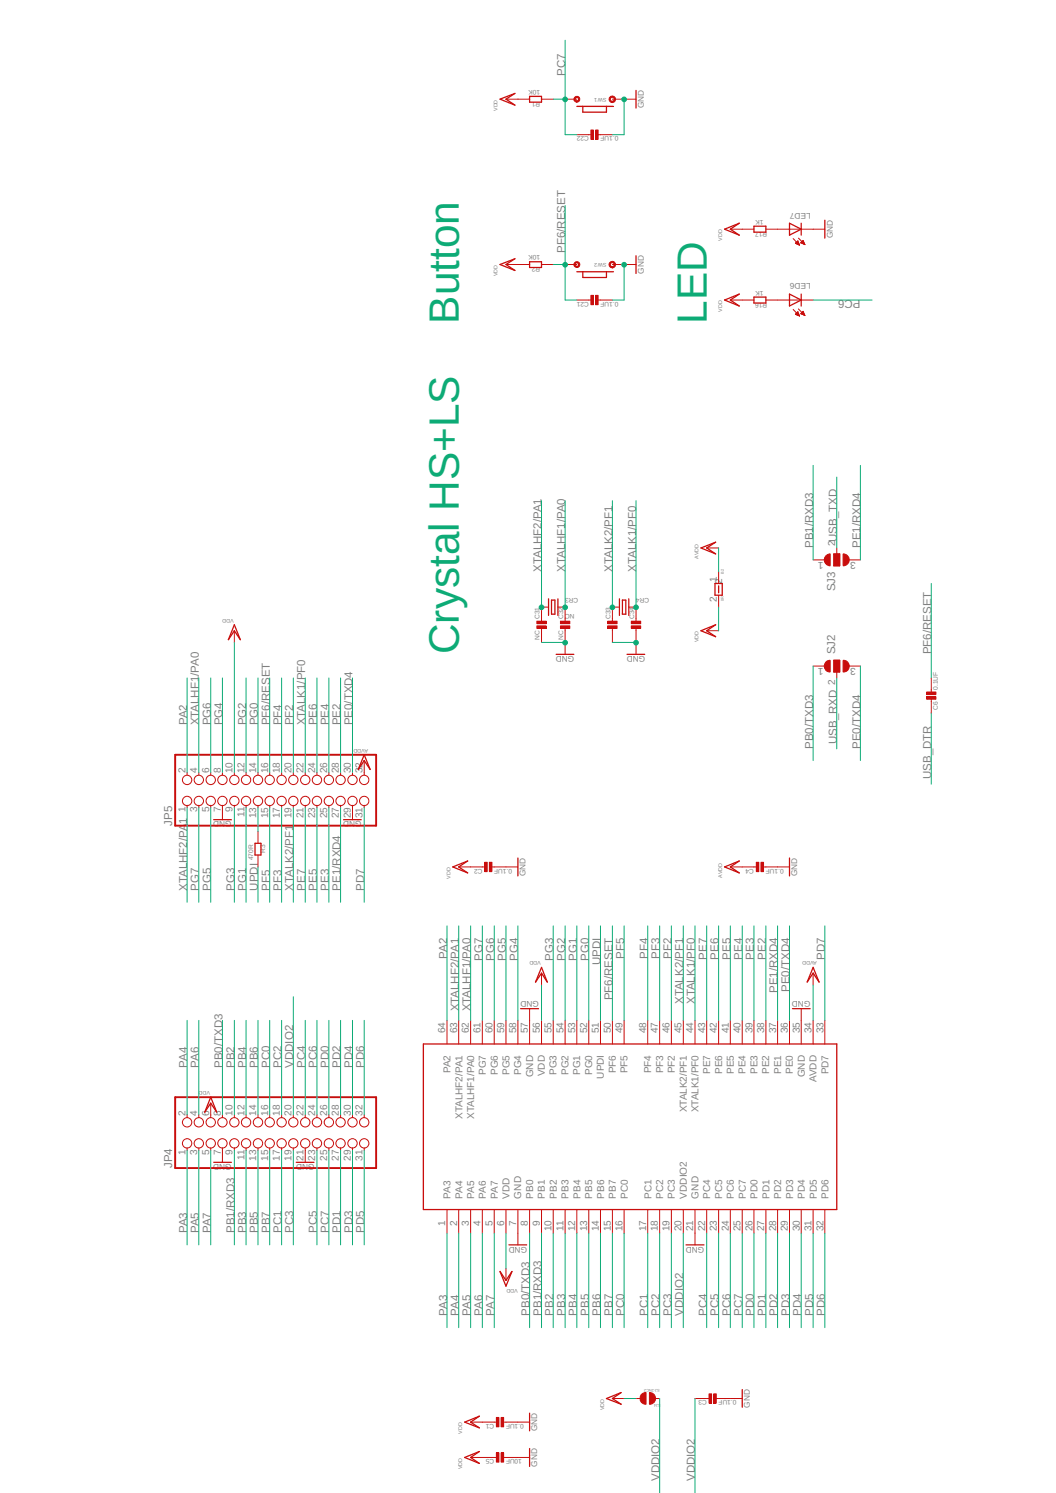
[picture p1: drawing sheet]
<svg xmlns="http://www.w3.org/2000/svg" width="210mm" height="297mm" viewBox="0 0 210 297" stroke-linecap="round" stroke-linejoin="round" font-family="sans-serif">
<defs><g id="words">
<g font-size="8.4" fill="#0dab76">
<text x="91.2" y="64.4" transform="rotate(-90 91.2 64.4)">Button</text>
<text x="140.6" y="64.4" transform="rotate(-90 140.6 64.4)">LED</text>
<text x="91.2" y="130.2" transform="rotate(-90 91.2 130.2)">Crystal HS+LS</text>
</g>
<g font-size="2.3" fill="#808080">
<text x="112.4" y="15" transform="rotate(-90 112.4 15)">PC7</text>
<text x="112.4" y="50.3" transform="rotate(-90 112.4 50.3)">PF6/RESET</text>
<text x="171.1" y="59.7" transform="rotate(-180 171.1 59.7)">PC6</text>
<text x="166.4" y="107.8" transform="rotate(-90 166.4 107.8)">USB_TXD</text>
<text x="107.7" y="113.7" transform="rotate(-90 107.7 113.7)">XTALHF2/PA1</text>
<text x="112.4" y="113.7" transform="rotate(-90 112.4 113.7)">XTALHF1/PA0</text>
<text x="121.8" y="113.7" transform="rotate(-90 121.8 113.7)">XTALK2/PF1</text>
<text x="126.5" y="113.7" transform="rotate(-90 126.5 113.7)">XTALK1/PF0</text>
<text x="161.7" y="109" transform="rotate(-90 161.7 109)">PB1/RXD3</text>
<text x="171.1" y="109" transform="rotate(-90 171.1 109)">PE1/RXD4</text>
<text x="166.1" y="117.6" transform="rotate(-90 166.1 117.6)">SJ3</text>
<text x="166.1" y="130.2" transform="rotate(-90 166.1 130.2)">SJ2</text>
<text x="185.2" y="130.2" transform="rotate(-90 185.2 130.2)">PF6/RESET</text>
<text x="37.2" y="144.3" transform="rotate(-90 37.2 144.3)">PA2</text>
<text x="39.5" y="144.3" transform="rotate(-90 39.5 144.3)">XTALHF1/PA0</text>
<text x="41.9" y="144.3" transform="rotate(-90 41.9 144.3)">PG6</text>
<text x="44.2" y="144.3" transform="rotate(-90 44.2 144.3)">PG4</text>
<text x="48.9" y="144.3" transform="rotate(-90 48.9 144.3)">PG2</text>
<text x="51.3" y="144.3" transform="rotate(-90 51.3 144.3)">PG0</text>
<text x="53.6" y="144.3" transform="rotate(-90 53.6 144.3)">PF6/RESET</text>
<text x="56" y="144.3" transform="rotate(-90 56 144.3)">PF4</text>
<text x="58.3" y="144.3" transform="rotate(-90 58.3 144.3)">PF2</text>
<text x="60.7" y="144.3" transform="rotate(-90 60.7 144.3)">XTALK1/PF0</text>
<text x="63" y="144.3" transform="rotate(-90 63 144.3)">PE6</text>
<text x="65.4" y="144.3" transform="rotate(-90 65.4 144.3)">PE4</text>
<text x="67.7" y="144.3" transform="rotate(-90 67.7 144.3)">PE2</text>
<text x="70.1" y="144.3" transform="rotate(-90 70.1 144.3)">PE0/TXD4</text>
<text x="161.7" y="149" transform="rotate(-90 161.7 149)">PB0/TXD3</text>
<text x="166.4" y="148" transform="rotate(-90 166.4 148)">USB_RXD</text>
<text x="171.1" y="149" transform="rotate(-90 171.1 149)">PE0/TXD4</text>
<text x="185.2" y="154.9" transform="rotate(-90 185.2 154.9)">USB_DTR</text>
<text x="34.2" y="164.3" transform="rotate(-90 34.2 164.3)">JP5</text>
<text x="37.2" y="177.2" transform="rotate(-90 37.2 177.2)">XTALHF2/PA1</text>
<text x="39.5" y="177.2" transform="rotate(-90 39.5 177.2)">PG7</text>
<text x="41.9" y="177.2" transform="rotate(-90 41.9 177.2)">PG5</text>
<text x="46.6" y="177.2" transform="rotate(-90 46.6 177.2)">PG3</text>
<text x="48.9" y="177.2" transform="rotate(-90 48.9 177.2)">PG1</text>
<text x="51.3" y="177.2" transform="rotate(-90 51.3 177.2)">UPDI</text>
<text x="53.6" y="177.2" transform="rotate(-90 53.6 177.2)">PF5</text>
<text x="56" y="177.2" transform="rotate(-90 56 177.2)">PF3</text>
<text x="58.3" y="177.2" transform="rotate(-90 58.3 177.2)">XTALK2/PF1</text>
<text x="60.7" y="177.2" transform="rotate(-90 60.7 177.2)">PE7</text>
<text x="63" y="177.2" transform="rotate(-90 63 177.2)">PE5</text>
<text x="65.4" y="177.2" transform="rotate(-90 65.4 177.2)">PE3</text>
<text x="67.7" y="177.2" transform="rotate(-90 67.7 177.2)">PE1/RXD4</text>
<text x="72.4" y="177.2" transform="rotate(-90 72.4 177.2)">PD7</text>
<text x="88.9" y="190.7" transform="rotate(-90 88.9 190.7)">PA2</text>
<text x="95.9" y="191.1" transform="rotate(-90 95.9 191.1)">PG7</text>
<text x="98.3" y="191.1" transform="rotate(-90 98.3 191.1)">PG6</text>
<text x="100.6" y="191.1" transform="rotate(-90 100.6 191.1)">PG5</text>
<text x="103" y="191.1" transform="rotate(-90 103 191.1)">PG4</text>
<text x="110" y="191.1" transform="rotate(-90 110 191.1)">PG3</text>
<text x="112.4" y="191.1" transform="rotate(-90 112.4 191.1)">PG2</text>
<text x="114.7" y="191.1" transform="rotate(-90 114.7 191.1)">PG1</text>
<text x="117.1" y="191.1" transform="rotate(-90 117.1 191.1)">PG0</text>
<text x="124.1" y="190.8" transform="rotate(-90 124.1 190.8)">PF5</text>
<text x="128.8" y="190.8" transform="rotate(-90 128.8 190.8)">PF4</text>
<text x="131.2" y="190.8" transform="rotate(-90 131.2 190.8)">PF3</text>
<text x="133.5" y="190.8" transform="rotate(-90 133.5 190.8)">PF2</text>
<text x="140.6" y="190.9" transform="rotate(-90 140.6 190.9)">PE7</text>
<text x="142.9" y="190.9" transform="rotate(-90 142.9 190.9)">PE6</text>
<text x="145.3" y="190.9" transform="rotate(-90 145.3 190.9)">PE5</text>
<text x="147.6" y="190.9" transform="rotate(-90 147.6 190.9)">PE4</text>
<text x="149.9" y="190.9" transform="rotate(-90 149.9 190.9)">PE3</text>
<text x="152.3" y="190.9" transform="rotate(-90 152.3 190.9)">PE2</text>
<text x="164" y="191" transform="rotate(-90 164 191)">PD7</text>
<text x="119.4" y="192" transform="rotate(-90 119.4 192)">UPDI</text>
<text x="154.6" y="197.6" transform="rotate(-90 154.6 197.6)">PE1/RXD4</text>
<text x="157" y="197.3" transform="rotate(-90 157 197.3)">PE0/TXD4</text>
<text x="91.2" y="201.2" transform="rotate(-90 91.2 201.2)">XTALHF2/PA1</text>
<text x="93.6" y="201.2" transform="rotate(-90 93.6 201.2)">XTALHF1/PA0</text>
<text x="121.8" y="199" transform="rotate(-90 121.8 199)">PF6/RESET</text>
<text x="135.9" y="199.7" transform="rotate(-90 135.9 199.7)">XTALK2/PF1</text>
<text x="138.2" y="199.7" transform="rotate(-90 138.2 199.7)">XTALK1/PF0</text>
<text x="37.2" y="212.4" transform="rotate(-90 37.2 212.4)">PA4</text>
<text x="39.5" y="212.4" transform="rotate(-90 39.5 212.4)">PA6</text>
<text x="44.2" y="212.4" transform="rotate(-90 44.2 212.4)">PB0/TXD3</text>
<text x="46.6" y="212.4" transform="rotate(-90 46.6 212.4)">PB2</text>
<text x="48.9" y="212.4" transform="rotate(-90 48.9 212.4)">PB4</text>
<text x="51.3" y="212.4" transform="rotate(-90 51.3 212.4)">PB6</text>
<text x="53.6" y="212.4" transform="rotate(-90 53.6 212.4)">PC0</text>
<text x="56" y="212.4" transform="rotate(-90 56 212.4)">PC2</text>
<text x="58.3" y="212.4" transform="rotate(-90 58.3 212.4)">VDDIO2</text>
<text x="60.7" y="212.4" transform="rotate(-90 60.7 212.4)">PC4</text>
<text x="63" y="212.4" transform="rotate(-90 63 212.4)">PC6</text>
<text x="65.4" y="212.4" transform="rotate(-90 65.4 212.4)">PD0</text>
<text x="67.7" y="212.4" transform="rotate(-90 67.7 212.4)">PD2</text>
<text x="70.1" y="212.4" transform="rotate(-90 70.1 212.4)">PD4</text>
<text x="72.4" y="212.4" transform="rotate(-90 72.4 212.4)">PD6</text>
<text x="34.2" y="232.4" transform="rotate(-90 34.2 232.4)">JP4</text>
<text x="37.2" y="245.3" transform="rotate(-90 37.2 245.3)">PA3</text>
<text x="39.5" y="245.3" transform="rotate(-90 39.5 245.3)">PA5</text>
<text x="41.9" y="245.3" transform="rotate(-90 41.9 245.3)">PA7</text>
<text x="46.6" y="245.3" transform="rotate(-90 46.6 245.3)">PB1/RXD3</text>
<text x="48.9" y="245.3" transform="rotate(-90 48.9 245.3)">PB3</text>
<text x="51.3" y="245.3" transform="rotate(-90 51.3 245.3)">PB5</text>
<text x="53.6" y="245.3" transform="rotate(-90 53.6 245.3)">PB7</text>
<text x="56" y="245.3" transform="rotate(-90 56 245.3)">PC1</text>
<text x="58.3" y="245.3" transform="rotate(-90 58.3 245.3)">PC3</text>
<text x="63" y="245.3" transform="rotate(-90 63 245.3)">PC5</text>
<text x="65.4" y="245.3" transform="rotate(-90 65.4 245.3)">PC7</text>
<text x="67.7" y="245.3" transform="rotate(-90 67.7 245.3)">PD1</text>
<text x="70.1" y="245.3" transform="rotate(-90 70.1 245.3)">PD3</text>
<text x="72.4" y="245.3" transform="rotate(-90 72.4 245.3)">PD5</text>
<text x="88.9" y="261.7" transform="rotate(-90 88.9 261.7)">PA3</text>
<text x="91.2" y="261.7" transform="rotate(-90 91.2 261.7)">PA4</text>
<text x="93.6" y="261.7" transform="rotate(-90 93.6 261.7)">PA5</text>
<text x="95.9" y="261.7" transform="rotate(-90 95.9 261.7)">PA6</text>
<text x="98.3" y="261.7" transform="rotate(-90 98.3 261.7)">PA7</text>
<text x="105.3" y="261.7" transform="rotate(-90 105.3 261.7)">PB0/TXD3</text>
<text x="107.7" y="261.7" transform="rotate(-90 107.7 261.7)">PB1/RXD3</text>
<text x="110" y="261.7" transform="rotate(-90 110 261.7)">PB2</text>
<text x="112.4" y="261.7" transform="rotate(-90 112.4 261.7)">PB3</text>
<text x="114.7" y="261.7" transform="rotate(-90 114.7 261.7)">PB4</text>
<text x="117.1" y="261.7" transform="rotate(-90 117.1 261.7)">PB5</text>
<text x="119.4" y="261.7" transform="rotate(-90 119.4 261.7)">PB6</text>
<text x="121.8" y="261.7" transform="rotate(-90 121.8 261.7)">PB7</text>
<text x="124.1" y="261.7" transform="rotate(-90 124.1 261.7)">PC0</text>
<text x="128.8" y="261.7" transform="rotate(-90 128.8 261.7)">PC1</text>
<text x="131.2" y="261.7" transform="rotate(-90 131.2 261.7)">PC2</text>
<text x="133.5" y="261.7" transform="rotate(-90 133.5 261.7)">PC3</text>
<text x="135.9" y="261.7" transform="rotate(-90 135.9 261.7)">VDDIO2</text>
<text x="140.6" y="261.7" transform="rotate(-90 140.6 261.7)">PC4</text>
<text x="142.9" y="261.7" transform="rotate(-90 142.9 261.7)">PC5</text>
<text x="145.3" y="261.7" transform="rotate(-90 145.3 261.7)">PC6</text>
<text x="147.6" y="261.7" transform="rotate(-90 147.6 261.7)">PC7</text>
<text x="149.9" y="261.7" transform="rotate(-90 149.9 261.7)">PD0</text>
<text x="152.3" y="261.7" transform="rotate(-90 152.3 261.7)">PD1</text>
<text x="154.6" y="261.7" transform="rotate(-90 154.6 261.7)">PD2</text>
<text x="157" y="261.7" transform="rotate(-90 157 261.7)">PD3</text>
<text x="159.3" y="261.7" transform="rotate(-90 159.3 261.7)">PD4</text>
<text x="161.7" y="261.7" transform="rotate(-90 161.7 261.7)">PD5</text>
<text x="164" y="261.7" transform="rotate(-90 164 261.7)">PD6</text>
<text x="131.2" y="294.6" transform="rotate(-90 131.2 294.6)">VDDIO2</text>
<text x="138.2" y="294.6" transform="rotate(-90 138.2 294.6)">VDDIO2</text>
</g>
<g font-size="2" fill="#808080">
<text x="163.7" y="111.7" transform="rotate(-180 163.7 111.7)">1</text>
<text x="166.1" y="108.7" transform="rotate(-90 166.1 108.7)">2</text>
<text x="170.2" y="111.7" transform="rotate(-180 170.2 111.7)">3</text>
<text x="142.6" y="119.8" transform="rotate(-90 142.6 119.8)">2</text>
<text x="142.6" y="115.7" transform="rotate(-90 142.6 115.7)">1</text>
<text x="143.6" y="116.2" transform="rotate(-90 143.6 116.2)">2</text>
<text x="163.7" y="132.8" transform="rotate(-180 163.7 132.8)">1</text>
<text x="166.1" y="136.3" transform="rotate(-90 166.1 136.3)">2</text>
<text x="170.2" y="132.8" transform="rotate(-180 170.2 132.8)">3</text>
<text x="36.9" y="153.9" transform="rotate(-90 36.9 153.9)">2</text>
<text x="39.2" y="153.9" transform="rotate(-90 39.2 153.9)">4</text>
<text x="41.6" y="153.9" transform="rotate(-90 41.6 153.9)">6</text>
<text x="43.9" y="153.9" transform="rotate(-90 43.9 153.9)">8</text>
<text x="46.3" y="153.9" transform="rotate(-90 46.3 153.9)">10</text>
<text x="48.6" y="153.8" transform="rotate(-90 48.6 153.8)">12</text>
<text x="51" y="153.8" transform="rotate(-90 51 153.8)">14</text>
<text x="53.3" y="153.8" transform="rotate(-90 53.3 153.8)">16</text>
<text x="55.7" y="153.8" transform="rotate(-90 55.7 153.8)">18</text>
<text x="58" y="153.8" transform="rotate(-90 58 153.8)">20</text>
<text x="60.4" y="153.8" transform="rotate(-90 60.4 153.8)">22</text>
<text x="62.7" y="153.8" transform="rotate(-90 62.7 153.8)">24</text>
<text x="65.1" y="153.8" transform="rotate(-90 65.1 153.8)">26</text>
<text x="67.4" y="153.8" transform="rotate(-90 67.4 153.8)">28</text>
<text x="69.8" y="153.8" transform="rotate(-90 69.8 153.8)">30</text>
<text x="72.1" y="153.8" transform="rotate(-90 72.1 153.8)">32</text>
<text x="36.9" y="161.6" transform="rotate(-90 36.9 161.6)">1</text>
<text x="39.2" y="161.6" transform="rotate(-90 39.2 161.6)">3</text>
<text x="41.6" y="161.6" transform="rotate(-90 41.6 161.6)">5</text>
<text x="43.9" y="161.6" transform="rotate(-90 43.9 161.6)">7</text>
<text x="46.3" y="161.6" transform="rotate(-90 46.3 161.6)">9</text>
<text x="48.6" y="162.6" transform="rotate(-90 48.6 162.6)">11</text>
<text x="51" y="162.7" transform="rotate(-90 51 162.7)">13</text>
<text x="53.3" y="162.7" transform="rotate(-90 53.3 162.7)">15</text>
<text x="55.7" y="162.7" transform="rotate(-90 55.7 162.7)">17</text>
<text x="58" y="162.7" transform="rotate(-90 58 162.7)">19</text>
<text x="60.4" y="162.7" transform="rotate(-90 60.4 162.7)">21</text>
<text x="62.7" y="162.7" transform="rotate(-90 62.7 162.7)">23</text>
<text x="65.1" y="162.7" transform="rotate(-90 65.1 162.7)">25</text>
<text x="67.4" y="162.7" transform="rotate(-90 67.4 162.7)">27</text>
<text x="69.8" y="162.7" transform="rotate(-90 69.8 162.7)">29</text>
<text x="72.1" y="162.7" transform="rotate(-90 72.1 162.7)">31</text>
<text x="88.6" y="205.5" transform="rotate(-90 88.6 205.5)">64</text>
<text x="90.9" y="205.5" transform="rotate(-90 90.9 205.5)">63</text>
<text x="93.3" y="205.5" transform="rotate(-90 93.3 205.5)">62</text>
<text x="95.6" y="205.5" transform="rotate(-90 95.6 205.5)">61</text>
<text x="98" y="205.5" transform="rotate(-90 98 205.5)">60</text>
<text x="100.3" y="205.5" transform="rotate(-90 100.3 205.5)">59</text>
<text x="102.7" y="205.5" transform="rotate(-90 102.7 205.5)">58</text>
<text x="105" y="205.5" transform="rotate(-90 105 205.5)">57</text>
<text x="107.4" y="205.5" transform="rotate(-90 107.4 205.5)">56</text>
<text x="109.7" y="205.5" transform="rotate(-90 109.7 205.5)">55</text>
<text x="112.1" y="205.5" transform="rotate(-90 112.1 205.5)">54</text>
<text x="114.4" y="205.5" transform="rotate(-90 114.4 205.5)">53</text>
<text x="116.8" y="205.5" transform="rotate(-90 116.8 205.5)">52</text>
<text x="119.1" y="205.5" transform="rotate(-90 119.1 205.5)">51</text>
<text x="121.5" y="205.5" transform="rotate(-90 121.5 205.5)">50</text>
<text x="123.8" y="205.5" transform="rotate(-90 123.8 205.5)">49</text>
<text x="128.5" y="205.5" transform="rotate(-90 128.5 205.5)">48</text>
<text x="130.9" y="205.5" transform="rotate(-90 130.9 205.5)">47</text>
<text x="133.2" y="205.5" transform="rotate(-90 133.2 205.5)">46</text>
<text x="135.6" y="205.5" transform="rotate(-90 135.6 205.5)">45</text>
<text x="137.9" y="205.5" transform="rotate(-90 137.9 205.5)">44</text>
<text x="140.3" y="205.5" transform="rotate(-90 140.3 205.5)">43</text>
<text x="142.6" y="205.5" transform="rotate(-90 142.6 205.5)">42</text>
<text x="145" y="205.5" transform="rotate(-90 145 205.5)">41</text>
<text x="147.3" y="205.5" transform="rotate(-90 147.3 205.5)">40</text>
<text x="149.6" y="205.5" transform="rotate(-90 149.6 205.5)">39</text>
<text x="152" y="205.5" transform="rotate(-90 152 205.5)">38</text>
<text x="154.3" y="205.5" transform="rotate(-90 154.3 205.5)">37</text>
<text x="156.7" y="205.5" transform="rotate(-90 156.7 205.5)">36</text>
<text x="159" y="205.5" transform="rotate(-90 159 205.5)">35</text>
<text x="161.4" y="205.5" transform="rotate(-90 161.4 205.5)">34</text>
<text x="163.7" y="205.5" transform="rotate(-90 163.7 205.5)">33</text>
<text x="89.6" y="213.5" transform="rotate(-90 89.6 213.5)">PA2</text>
<text x="96.6" y="213.9" transform="rotate(-90 96.6 213.9)">PG7</text>
<text x="99" y="213.9" transform="rotate(-90 99 213.9)">PG6</text>
<text x="101.3" y="213.9" transform="rotate(-90 101.3 213.9)">PG5</text>
<text x="103.7" y="213.9" transform="rotate(-90 103.7 213.9)">PG4</text>
<text x="106" y="214.3" transform="rotate(-90 106 214.3)">GND</text>
<text x="108.4" y="214.1" transform="rotate(-90 108.4 214.1)">VDD</text>
<text x="110.7" y="213.9" transform="rotate(-90 110.7 213.9)">PG3</text>
<text x="113.1" y="213.9" transform="rotate(-90 113.1 213.9)">PG2</text>
<text x="115.4" y="213.9" transform="rotate(-90 115.4 213.9)">PG1</text>
<text x="117.8" y="213.9" transform="rotate(-90 117.8 213.9)">PG0</text>
<text x="120.1" y="214.6" transform="rotate(-90 120.1 214.6)">UPDI</text>
<text x="122.5" y="213.5" transform="rotate(-90 122.5 213.5)">PF6</text>
<text x="124.8" y="213.5" transform="rotate(-90 124.8 213.5)">PF5</text>
<text x="129.5" y="213.5" transform="rotate(-90 129.5 213.5)">PF4</text>
<text x="131.9" y="213.5" transform="rotate(-90 131.9 213.5)">PF3</text>
<text x="134.2" y="213.5" transform="rotate(-90 134.2 213.5)">PF2</text>
<text x="141.3" y="213.6" transform="rotate(-90 141.3 213.6)">PE7</text>
<text x="143.6" y="213.6" transform="rotate(-90 143.6 213.6)">PE6</text>
<text x="146" y="213.6" transform="rotate(-90 146 213.6)">PE5</text>
<text x="148.3" y="213.6" transform="rotate(-90 148.3 213.6)">PE4</text>
<text x="150.7" y="213.6" transform="rotate(-90 150.7 213.6)">PE3</text>
<text x="153" y="213.6" transform="rotate(-90 153 213.6)">PE2</text>
<text x="155.4" y="213.6" transform="rotate(-90 155.4 213.6)">PE1</text>
<text x="157.7" y="213.6" transform="rotate(-90 157.7 213.6)">PE0</text>
<text x="160.1" y="214.3" transform="rotate(-90 160.1 214.3)">GND</text>
<text x="162.4" y="215.3" transform="rotate(-90 162.4 215.3)">AVDD</text>
<text x="164.8" y="213.7" transform="rotate(-90 164.8 213.7)">PD7</text>
<text x="51" y="222" transform="rotate(-90 51 222)">14</text>
<text x="53.3" y="222" transform="rotate(-90 53.3 222)">16</text>
<text x="55.7" y="222" transform="rotate(-90 55.7 222)">18</text>
<text x="58" y="222" transform="rotate(-90 58 222)">20</text>
<text x="60.4" y="222" transform="rotate(-90 60.4 222)">22</text>
<text x="62.7" y="222" transform="rotate(-90 62.7 222)">24</text>
<text x="65.1" y="222" transform="rotate(-90 65.1 222)">26</text>
<text x="67.4" y="222" transform="rotate(-90 67.4 222)">28</text>
<text x="69.8" y="222" transform="rotate(-90 69.8 222)">30</text>
<text x="72.1" y="222" transform="rotate(-90 72.1 222)">32</text>
<text x="136.6" y="221.3" transform="rotate(-90 136.6 221.3)">XTALK2/PF1</text>
<text x="138.9" y="221.3" transform="rotate(-90 138.9 221.3)">XTALK1/PF0</text>
<text x="36.9" y="222" transform="rotate(-90 36.9 222)">2</text>
<text x="39.2" y="222" transform="rotate(-90 39.2 222)">4</text>
<text x="41.6" y="222" transform="rotate(-90 41.6 222)">6</text>
<text x="43.9" y="222" transform="rotate(-90 43.9 222)">8</text>
<text x="46.3" y="222" transform="rotate(-90 46.3 222)">10</text>
<text x="48.6" y="222" transform="rotate(-90 48.6 222)">12</text>
<text x="91.9" y="222.6" transform="rotate(-90 91.9 222.6)">XTALHF2/PA1</text>
<text x="94.3" y="222.6" transform="rotate(-90 94.3 222.6)">XTALHF1/PA0</text>
<text x="36.9" y="229.8" transform="rotate(-90 36.9 229.8)">1</text>
<text x="39.2" y="229.8" transform="rotate(-90 39.2 229.8)">3</text>
<text x="41.6" y="229.8" transform="rotate(-90 41.6 229.8)">5</text>
<text x="43.9" y="229.8" transform="rotate(-90 43.9 229.8)">7</text>
<text x="46.3" y="229.8" transform="rotate(-90 46.3 229.8)">9</text>
<text x="48.6" y="230.8" transform="rotate(-90 48.6 230.8)">11</text>
<text x="51" y="230.9" transform="rotate(-90 51 230.9)">13</text>
<text x="53.3" y="230.9" transform="rotate(-90 53.3 230.9)">15</text>
<text x="55.7" y="230.9" transform="rotate(-90 55.7 230.9)">17</text>
<text x="58" y="230.9" transform="rotate(-90 58 230.9)">19</text>
<text x="60.4" y="230.9" transform="rotate(-90 60.4 230.9)">21</text>
<text x="62.7" y="230.9" transform="rotate(-90 62.7 230.9)">23</text>
<text x="65.1" y="230.9" transform="rotate(-90 65.1 230.9)">25</text>
<text x="67.4" y="230.9" transform="rotate(-90 67.4 230.9)">27</text>
<text x="69.8" y="230.9" transform="rotate(-90 69.8 230.9)">29</text>
<text x="72.1" y="230.9" transform="rotate(-90 72.1 230.9)">31</text>
<text x="89.6" y="238.4" transform="rotate(-90 89.6 238.4)">PA3</text>
<text x="91.9" y="238.4" transform="rotate(-90 91.9 238.4)">PA4</text>
<text x="94.3" y="238.4" transform="rotate(-90 94.3 238.4)">PA5</text>
<text x="96.6" y="238.4" transform="rotate(-90 96.6 238.4)">PA6</text>
<text x="99" y="238.4" transform="rotate(-90 99 238.4)">PA7</text>
<text x="101.3" y="238.4" transform="rotate(-90 101.3 238.4)">VDD</text>
<text x="103.7" y="238.4" transform="rotate(-90 103.7 238.4)">GND</text>
<text x="106" y="238.4" transform="rotate(-90 106 238.4)">PB0</text>
<text x="108.4" y="238.4" transform="rotate(-90 108.4 238.4)">PB1</text>
<text x="110.7" y="238.4" transform="rotate(-90 110.7 238.4)">PB2</text>
<text x="113.1" y="238.4" transform="rotate(-90 113.1 238.4)">PB3</text>
<text x="115.4" y="238.4" transform="rotate(-90 115.4 238.4)">PB4</text>
<text x="117.8" y="238.4" transform="rotate(-90 117.8 238.4)">PB5</text>
<text x="120.1" y="238.4" transform="rotate(-90 120.1 238.4)">PB6</text>
<text x="122.5" y="238.4" transform="rotate(-90 122.5 238.4)">PB7</text>
<text x="124.8" y="238.4" transform="rotate(-90 124.8 238.4)">PC0</text>
<text x="129.5" y="238.4" transform="rotate(-90 129.5 238.4)">PC1</text>
<text x="131.9" y="238.4" transform="rotate(-90 131.9 238.4)">PC2</text>
<text x="134.2" y="238.4" transform="rotate(-90 134.2 238.4)">PC3</text>
<text x="136.6" y="238.4" transform="rotate(-90 136.6 238.4)">VDDIO2</text>
<text x="138.9" y="238.4" transform="rotate(-90 138.9 238.4)">GND</text>
<text x="141.3" y="238.4" transform="rotate(-90 141.3 238.4)">PC4</text>
<text x="143.6" y="238.4" transform="rotate(-90 143.6 238.4)">PC5</text>
<text x="146" y="238.4" transform="rotate(-90 146 238.4)">PC6</text>
<text x="148.3" y="238.4" transform="rotate(-90 148.3 238.4)">PC7</text>
<text x="150.7" y="238.4" transform="rotate(-90 150.7 238.4)">PD0</text>
<text x="153" y="238.4" transform="rotate(-90 153 238.4)">PD1</text>
<text x="155.4" y="238.4" transform="rotate(-90 155.4 238.4)">PD2</text>
<text x="157.7" y="238.4" transform="rotate(-90 157.7 238.4)">PD3</text>
<text x="160.1" y="238.4" transform="rotate(-90 160.1 238.4)">PD4</text>
<text x="162.4" y="238.4" transform="rotate(-90 162.4 238.4)">PD5</text>
<text x="164.8" y="238.4" transform="rotate(-90 164.8 238.4)">PD6</text>
<text x="88.6" y="243.9" transform="rotate(-90 88.6 243.9)">1</text>
<text x="90.9" y="243.9" transform="rotate(-90 90.9 243.9)">2</text>
<text x="93.3" y="243.9" transform="rotate(-90 93.3 243.9)">3</text>
<text x="95.6" y="243.9" transform="rotate(-90 95.6 243.9)">4</text>
<text x="98" y="243.9" transform="rotate(-90 98 243.9)">5</text>
<text x="100.3" y="243.9" transform="rotate(-90 100.3 243.9)">6</text>
<text x="102.7" y="243.9" transform="rotate(-90 102.7 243.9)">7</text>
<text x="105" y="243.9" transform="rotate(-90 105 243.9)">8</text>
<text x="107.4" y="243.9" transform="rotate(-90 107.4 243.9)">9</text>
<text x="109.7" y="245" transform="rotate(-90 109.7 245)">10</text>
<text x="112.1" y="244.9" transform="rotate(-90 112.1 244.9)">11</text>
<text x="114.4" y="245" transform="rotate(-90 114.4 245)">12</text>
<text x="116.8" y="245" transform="rotate(-90 116.8 245)">13</text>
<text x="119.1" y="245" transform="rotate(-90 119.1 245)">14</text>
<text x="121.5" y="245" transform="rotate(-90 121.5 245)">15</text>
<text x="123.8" y="245" transform="rotate(-90 123.8 245)">16</text>
<text x="128.5" y="245" transform="rotate(-90 128.5 245)">17</text>
<text x="130.9" y="245" transform="rotate(-90 130.9 245)">18</text>
<text x="133.2" y="245" transform="rotate(-90 133.2 245)">19</text>
<text x="135.6" y="245" transform="rotate(-90 135.6 245)">20</text>
<text x="137.9" y="245" transform="rotate(-90 137.9 245)">21</text>
<text x="140.3" y="245" transform="rotate(-90 140.3 245)">22</text>
<text x="142.6" y="245" transform="rotate(-90 142.6 245)">23</text>
<text x="145" y="245" transform="rotate(-90 145 245)">24</text>
<text x="147.3" y="245" transform="rotate(-90 147.3 245)">25</text>
<text x="149.6" y="245" transform="rotate(-90 149.6 245)">26</text>
<text x="152" y="245" transform="rotate(-90 152 245)">27</text>
<text x="154.3" y="245" transform="rotate(-90 154.3 245)">28</text>
<text x="156.7" y="245" transform="rotate(-90 156.7 245)">29</text>
<text x="159" y="245" transform="rotate(-90 159 245)">30</text>
<text x="161.4" y="245" transform="rotate(-90 161.4 245)">31</text>
<text x="163.7" y="245" transform="rotate(-90 163.7 245)">32</text>
</g>
<g font-size="1.7" fill="#808080">
<text x="128" y="21.5" transform="rotate(-90 128 21.5)">GND</text>
<text x="161.2" y="42.3" transform="rotate(-180 161.2 42.3)">LED7</text>
<text x="165.6" y="47.4" transform="rotate(-90 165.6 47.4)">GND</text>
<text x="128" y="54.4" transform="rotate(-90 128 54.4)">GND</text>
<text x="161.2" y="56.4" transform="rotate(-180 161.2 56.4)">LED6</text>
<text x="114.2" y="130.5" transform="rotate(-180 114.2 130.5)">GND</text>
<text x="128.3" y="130.5" transform="rotate(-180 128.3 130.5)">GND</text>
<text x="46.1" y="163.4" transform="rotate(-180 46.1 163.4)">GND</text>
<text x="71.9" y="163.4" transform="rotate(-180 71.9 163.4)">GND</text>
<text x="104.5" y="174.3" transform="rotate(-90 104.5 174.3)">GND</text>
<text x="158.5" y="174.3" transform="rotate(-90 158.5 174.3)">GND</text>
<text x="107.1" y="199.1" transform="rotate(-180 107.1 199.1)">GND</text>
<text x="161.2" y="199.1" transform="rotate(-180 161.2 199.1)">GND</text>
<text x="46.1" y="231.6" transform="rotate(-180 46.1 231.6)">GND</text>
<text x="62.5" y="231.6" transform="rotate(-180 62.5 231.6)">GND</text>
<text x="104.8" y="248" transform="rotate(-180 104.8 248)">GND</text>
<text x="140" y="248" transform="rotate(-180 140 248)">GND</text>
<text x="149.1" y="280" transform="rotate(-90 149.1 280)">GND</text>
<text x="106.8" y="284.7" transform="rotate(-90 106.8 284.7)">GND</text>
<text x="106.8" y="291.8" transform="rotate(-90 106.8 291.8)">GND</text>
</g>
<g font-size="1.3" fill="#808080">
<text x="107.4" y="17.9" transform="rotate(-180 107.4 17.9)">10K</text>
<text x="107.4" y="20.2" transform="rotate(-180 107.4 20.2)">R1</text>
<text x="117.1" y="27.1" transform="rotate(-180 117.1 27.1)">C22</text>
<text x="123" y="27.1" transform="rotate(-180 123 27.1)">0.1UF</text>
<text x="151.8" y="43.7" transform="rotate(-180 151.8 43.7)">1K</text>
<text x="152.6" y="46.1" transform="rotate(-180 152.6 46.1)">R17</text>
<text x="107.4" y="50.8" transform="rotate(-180 107.4 50.8)">10K</text>
<text x="107.4" y="53.1" transform="rotate(-180 107.4 53.1)">R2</text>
<text x="151.8" y="57.8" transform="rotate(-180 151.8 57.8)">1K</text>
<text x="117.1" y="60" transform="rotate(-180 117.1 60)">C21</text>
<text x="123" y="60" transform="rotate(-180 123 60)">0.1UF</text>
<text x="152.6" y="60.2" transform="rotate(-180 152.6 60.2)">R16</text>
<text x="115" y="118.9" transform="rotate(-180 115 118.9)">CR3</text>
<text x="129.1" y="118.9" transform="rotate(-180 129.1 118.9)">CR4</text>
<text x="107.3" y="123.1" transform="rotate(-90 107.3 123.1)">C31</text>
<text x="112" y="123.1" transform="rotate(-90 112 123.1)">C32</text>
<text x="114.3" y="122.2" transform="rotate(-180 114.3 122.2)">NC</text>
<text x="121.4" y="123.1" transform="rotate(-90 121.4 123.1)">C33</text>
<text x="126.1" y="123.1" transform="rotate(-90 126.1 123.1)">C34</text>
<text x="107.3" y="127.3" transform="rotate(-90 107.3 127.3)">NC</text>
<text x="112" y="127.3" transform="rotate(-90 112 127.3)">NC</text>
<text x="186.5" y="137.2" transform="rotate(-90 186.5 137.2)">0.1UF</text>
<text x="186.5" y="141.2" transform="rotate(-90 186.5 141.2)">C6</text>
<text x="50.4" y="171.1" transform="rotate(-90 50.4 171.1)">470R</text>
<text x="52.7" y="169.7" transform="rotate(-90 52.7 169.7)">R3</text>
<text x="95.9" y="172.8" transform="rotate(-180 95.9 172.8)">C2</text>
<text x="101.9" y="172.8" transform="rotate(-180 101.9 172.8)">0.1UF</text>
<text x="149.9" y="172.8" transform="rotate(-180 149.9 172.8)">C4</text>
<text x="155.9" y="172.8" transform="rotate(-180 155.9 172.8)">0.1UF</text>
<text x="140.6" y="278.6" transform="rotate(-180 140.6 278.6)">C3</text>
<text x="146.5" y="278.6" transform="rotate(-180 146.5 278.6)">0.1UF</text>
<text x="98.3" y="283.3" transform="rotate(-180 98.3 283.3)">C1</text>
<text x="104.2" y="283.3" transform="rotate(-180 104.2 283.3)">0.1UF</text>
<text x="98.3" y="290.3" transform="rotate(-180 98.3 290.3)">C5</text>
<text x="103.8" y="290.3" transform="rotate(-180 103.8 290.3)">10UF</text>
</g>
<g font-size="1.1" fill="#808080">
<text x="99" y="22.1" transform="rotate(-90 99 22.1)">VDD</text>
<text x="120.6" y="19.5" transform="rotate(-180 120.6 19.5)">SW1</text>
<text x="143.6" y="47.9" transform="rotate(-90 143.6 47.9)">VDD</text>
<text x="120.6" y="52.4" transform="rotate(-180 120.6 52.4)">SW2</text>
<text x="99" y="55" transform="rotate(-90 99 55)">VDD</text>
<text x="143.6" y="62" transform="rotate(-90 143.6 62)">VDD</text>
<text x="138.9" y="111.1" transform="rotate(-90 138.9 111.1)">AVDD</text>
<text x="46.5" y="123.1" transform="rotate(-180 46.5 123.1)">VDD</text>
<text x="138.9" y="127.8" transform="rotate(-90 138.9 127.8)">VDD</text>
<text x="73.2" y="148.9" transform="rotate(-180 73.2 148.9)">AVDD</text>
<text x="89.6" y="174.8" transform="rotate(-90 89.6 174.8)">VDD</text>
<text x="143.6" y="174.6" transform="rotate(-90 143.6 174.6)">AVDD</text>
<text x="107.6" y="191.2" transform="rotate(-180 107.6 191.2)">VDD</text>
<text x="162.5" y="191.2" transform="rotate(-180 162.5 191.2)">AVDD</text>
<text x="41.8" y="217" transform="rotate(-180 41.8 217)">VDD</text>
<text x="103" y="256.3" transform="rotate(-180 103 256.3)">VDD</text>
<text x="120.1" y="280.5" transform="rotate(-90 120.1 280.5)">VDD</text>
<text x="91.9" y="285.2" transform="rotate(-90 91.9 285.2)">VDD</text>
<text x="91.9" y="292.3" transform="rotate(-90 91.9 292.3)">VDD</text>
</g>
<g font-size=".8" fill="#808080">
<text x="143.9" y="119.6" transform="rotate(-90 143.9 119.6)">0R</text>
<text x="143.9" y="114.2" transform="rotate(-90 143.9 114.2)">B2</text>
<text x="131.2" y="276.3" transform="rotate(-180 131.2 276.3)">SJ-2NC2</text>
<text x="131.4" y="279.3" transform="rotate(-180 131.4 279.3)">SJ4</text>
</g>
</g></defs>
<path d="M31.9 7.9l155.1 289.2M187 7.9l-155.1 289.2" fill="none" stroke="#fff" stroke-width=".2"/>
<g fill="none" stroke="#c90d0c" stroke-width=".2">
<path d="M107.7 125v2.8M109.1 120.8h-1.4v2.8M111 120.8h1.4M161.7 193.6v2.4M88.9 203v4.7M91.2 203v4.7M93.6 203v4.7M95.9 203v4.7M98.3 203v4.7M100.6 203v4.7M103 203v4.7M105.3 200.7v7"/>
<path d="M107.7 203v4.7M110 203v4.7M112.4 203v4.7M114.7 203v4.7M117.1 203v4.7M119.4 203v4.7M121.8 203v4.7M124.1 203v4.7M128.8 203v4.7M131.2 203v4.7M133.5 203v4.7M135.9 203v4.7"/>
<path d="M138.2 203v4.7M140.5 203v4.7M142.9 203v4.7M145.2 203v4.7M147.6 203v4.7M149.9 203v4.7M152.3 203v4.7M154.6 203v4.7M157 203v4.7M159.3 200.7v7M161.7 203v4.7M164 203v4.7"/>
<path d="M88.9 240.6v4.7M91.2 240.6v4.7M93.6 240.6v4.7M95.9 240.6v4.7M98.3 240.6v4.7M100.6 240.6v4.7M103 240.6v7M105.3 240.6v4.7M107.7 240.6v4.7M110 240.6v4.7M112.4 240.6v4.7M114.7 240.6v4.7"/>
<path d="M117.1 240.6v4.7M119.4 240.6v4.7M121.8 240.6v4.7M124.1 240.6v4.7M128.8 240.6v4.7M131.2 240.6v4.7M133.5 240.6v4.7M135.9 240.6v4.7M138.2 240.6v7M140.5 240.6v4.7M142.9 240.6v4.7M145.2 240.6v4.7"/>
<path d="M147.6 240.6v4.7M149.9 240.6v4.7M152.3 240.6v4.7M154.6 240.6v4.7M157 240.6v4.7M159.3 240.6v4.7M161.7 240.6v4.7M164 240.6v4.7"/>
</g>
<path d="M109.1 119.1v3.3M109.7 119.4h.7v2.8h-.7zM111 119.1v3.3M161.7 192.4l1.2 3-1.2-1.8-1.2 1.8zM84.2 207.7h82.2v32.9h-82.2zM103.5 200.7h3.6M157.6 200.7h3.5M101.2 247.6h3.5M136.4 247.6h3.6" fill="none" stroke="#c90d0c" stroke-width=".25"/>
<path d="M106.8 123.6h1.8v.5h-1.8z" fill-rule="evenodd" fill="#c90d0c"/>
<path d="M106.8 123.6h1.8v.5h-1.8z" fill="none" stroke="#c90d0c" stroke-width=".2"/>
<path d="M106.8 124.5h1.8v.5h-1.8z" fill-rule="evenodd" fill="#c90d0c"/>
<path d="M106.8 124.5h1.8v.5h-1.8zM112.4 120.8v2.8M112.4 125v2.8" fill="none" stroke="#c90d0c" stroke-width=".2"/>
<path d="M111.5 123.6h1.8v.5h-1.8z" fill-rule="evenodd" fill="#c90d0c"/>
<path d="M111.5 123.6h1.8v.5h-1.8z" fill="none" stroke="#c90d0c" stroke-width=".2"/>
<path d="M111.5 124.5h1.8v.5h-1.8z" fill-rule="evenodd" fill="#c90d0c"/>
<path d="M111.5 124.5h1.8v.5h-1.8zM112.4 127.8v2.4M121.8 125v2.8M123.2 120.8h-1.4v2.8M125.1 120.8h1.4" fill="none" stroke="#c90d0c" stroke-width=".2"/>
<path d="M123.2 119.1v3.3M123.8 119.4h.7v2.8h-.7zM125.1 119.1v3.3M110.6 130.2h3.5" fill="none" stroke="#c90d0c" stroke-width=".25"/>
<path d="M120.9 123.6h1.8v.5h-1.8z" fill-rule="evenodd" fill="#c90d0c"/>
<path d="M120.9 123.6h1.8v.5h-1.8z" fill="none" stroke="#c90d0c" stroke-width=".2"/>
<path d="M120.9 124.5h1.8v.5h-1.8z" fill-rule="evenodd" fill="#c90d0c"/>
<path d="M120.9 124.5h1.8v.5h-1.8zM126.5 120.8v2.8M126.5 125v2.8" fill="none" stroke="#c90d0c" stroke-width=".2"/>
<path d="M125.6 123.6h1.8v.5h-1.8z" fill-rule="evenodd" fill="#c90d0c"/>
<path d="M125.6 123.6h1.8v.5h-1.8z" fill="none" stroke="#c90d0c" stroke-width=".2"/>
<path d="M125.6 124.5h1.8v.5h-1.8z" fill-rule="evenodd" fill="#c90d0c"/>
<path d="M103 19.7h2.3M107.7 19.7h2.3M112.4 19.7h2.3M121.8 19.7h2.3M103 52.6h2.3M107.7 52.6h2.3M125.6 124.5h1.8v.5h-1.8zM126.5 127.8v2.4" fill="none" stroke="#c90d0c" stroke-width=".2"/>
<path d="M105.3 19.2h2.4v1.1h-2.4zM105.3 52.1h2.4v1.1h-2.4zM124.7 130.2h3.5" fill="none" stroke="#c90d0c" stroke-width=".25"/>
<path d="M121.2 19.4a.65 .65 0 0 1 1.1 0 .65 .65 0 0 1-.5 1v-.2l-.2-.1a.41 .41 0 0 1-.1-.6 .41 .41 0 0 1 .6 .1v.3l-.3 .3v.2a.66 .66 0 0 1-.6-1z" fill-rule="evenodd" fill="#c90d0c"/>
<path d="M121.2 19.4a.65 .65 0 0 1 1.1 0 .65 .65 0 0 1-.5 1v-.2l-.2-.1a.41 .41 0 0 1-.1-.6 .41 .41 0 0 1 .6 .1v.3l-.3 .3v.2a.66 .66 0 0 1-.6-1z" fill="none" stroke="#c90d0c" stroke-width=".2"/>
<path d="M114.3 19.3a.59 .59 0 0 1 1 .2 .59 .59 0 0 1-.6 .8v-.2l-.3-.2a.39 .39 0 0 1 .4-.5 .37 .37 0 0 1 .1 .6l-.2 .1v.2l-.5-.3-.1-.4z" fill-rule="evenodd" fill="#c90d0c"/>
<path d="M114.3 19.3a.59 .59 0 0 1 1 .2 .59 .59 0 0 1-.6 .8v-.2l-.3-.2a.39 .39 0 0 1 .4-.5 .37 .37 0 0 1 .1 .6l-.2 .1v.2l-.5-.3-.1-.4zM112.4 52.6h2.3M121.8 52.6h2.3" fill="none" stroke="#c90d0c" stroke-width=".2"/>
<path d="M114.7 21.2h7.3M115.9 21.2v1.1h4.7v-1.1" fill="none" stroke="#c90d0c" stroke-width=".25"/>
<path d="M121.2 52.3a.65 .65 0 0 1 1.1 0 .65 .65 0 0 1-.5 1v-.3h-.2a.41 .41 0 0 1-.1-.6 .41 .41 0 0 1 .6 .1v.3l-.3 .2v.3a.66 .66 0 0 1-.6-1z" fill-rule="evenodd" fill="#c90d0c"/>
<path d="M121.2 52.3a.65 .65 0 0 1 1.1 0 .65 .65 0 0 1-.5 1v-.3h-.2a.41 .41 0 0 1-.1-.6 .41 .41 0 0 1 .6 .1v.3l-.3 .2v.3a.66 .66 0 0 1-.6-1z" fill="none" stroke="#c90d0c" stroke-width=".2"/>
<path d="M114.3 52.2a.59 .59 0 0 1 1 .2 .59 .59 0 0 1-.6 .8v-.2l-.3-.2a.39 .39 0 0 1 .4-.5 .37 .37 0 0 1 .1 .6l-.2 .1v.2l-.5-.3-.1-.4z" fill-rule="evenodd" fill="#c90d0c"/>
<g fill="none" stroke="#c90d0c" stroke-width=".2">
<path d="M124.1 19.7h2.4M114.3 52.2a.59 .59 0 0 1 1 .2 .59 .59 0 0 1-.6 .8v-.2l-.3-.2a.39 .39 0 0 1 .4-.5 .37 .37 0 0 1 .1 .6l-.2 .1v.2l-.5-.3-.1-.4zM114.7 59.7h2.9M119 59.7h2.8M147.6 59.7h2.3M152.3 59.7h9.4M157.7 61.6l1.3 1.3M158.2 62.5l.8 .4M158.2 62.5l.5-.5 .3 .9M158.2 62.5h.1M158.3 62.4v.1M158.4 62.3v.3"/>
<path d="M158.5 62.3v.3M158.5 62.2v.5M158.6 62.1v.6M158.7 62.1v.6M158.7 62.2v.5M158.8 61.5l1.3 1.3M158.8 62.4v.4M158.9 62.6v.2M159 62.8h.1M159.3 62.4l.4-.5 .4 .8zM159.3 62.4h.1M159.3 62.3v.1"/>
<path d="M159.4 62.2v.3M159.5 62.1v.4M159.6 62v.5M159.7 62v.6M159.8 62v.6M159.8 62.2v.5M159.9 62.4v.3M160 62.5v.2"/>
</g>
<path d="M126.5 18v3.5M114.7 54.1h7.3M115.9 54.1v1.1h4.7v-1.1M149.9 59.1h2.4v1.2h-2.4zM157 58.5l2.3 1.2-2.3 1.2zM159.3 58.5v2.4" fill="none" stroke="#c90d0c" stroke-width=".25"/>
<path d="M117.5 58.8h.5v1.8h-.5z" fill-rule="evenodd" fill="#c90d0c"/>
<path d="M117.5 58.8h.5v1.8h-.5z" fill="none" stroke="#c90d0c" stroke-width=".2"/>
<path d="M118.4 58.8h.6v1.8h-.6z" fill-rule="evenodd" fill="#c90d0c"/>
<path d="M114.7 26.8h2.9M119 26.8h2.8M118.4 58.8h.6v1.8h-.6z" fill="none" stroke="#c90d0c" stroke-width=".2"/>
<path d="M117.5 25.9h.5v1.8h-.5z" fill-rule="evenodd" fill="#c90d0c"/>
<path d="M117.5 25.9h.5v1.8h-.5z" fill="none" stroke="#c90d0c" stroke-width=".2"/>
<path d="M118.4 25.9h.6v1.8h-.6z" fill-rule="evenodd" fill="#c90d0c"/>
<g fill="none" stroke="#c90d0c" stroke-width=".2">
<path d="M118.4 25.9h.6v1.8h-.6zM124.1 52.6h2.4M147.6 45.6h2.3M152.3 45.6h11.7M157.7 47.5l1.3 1.3M158.2 48.4l.8 .4M158.2 48.4l.5-.5 .3 .9M158.2 48.4h.1M158.3 48.3v.1M158.4 48.2v.3M158.5 48.2v.3M158.5 48.1v.5"/>
<path d="M158.6 48v.6M158.7 48v.6M158.7 48.1v.5M158.8 47.4l1.3 1.3M158.8 48.3v.4M158.9 48.5v.2M159 48.7h.1M159.3 48.3l.4-.5 .4 .8zM159.3 48.3h.1M159.3 48.2v.1M159.4 48.1v.3M159.5 48v.4"/>
<path d="M159.6 47.9v.5M159.7 47.9v.6M159.8 47.9v.6M159.8 48.1v.5M159.9 48.3v.3M160 48.4v.2M142.9 113.7v2.4M142.9 118.4v2.4M95.9 282.9h2.9M100.2 282.9h2.8"/>
</g>
<path d="M126.5 50.9v3.5M149.9 45h2.4v1.2h-2.4zM157 44.4l2.3 1.2-2.3 1.2zM159.3 44.4v2.4M164 43.8v3.6M142.2 116.1h1.4v2.3h-1.4zM142.9 116.5v1.4" fill="none" stroke="#c90d0c" stroke-width=".25"/>
<path d="M98.7 282h.5v1.8h-.5z" fill-rule="evenodd" fill="#c90d0c"/>
<path d="M98.7 282h.5v1.8h-.5z" fill="none" stroke="#c90d0c" stroke-width=".2"/>
<path d="M99.7 282h.5v1.8h-.5z" fill-rule="evenodd" fill="#c90d0c"/>
<path d="M93.6 172.5h2.8M97.8 172.5h2.8M107.7 193.6v2.4M100.6 252.3v2.4M93.6 282.9h2.3M99.7 282h.5v1.8h-.5zM103 282.9h2.3" fill="none" stroke="#c90d0c" stroke-width=".2"/>
<path d="M107.7 192.4l1.1 3-1.1-1.8-1.2 1.8zM99.4 252.9l1.2 1.8 1.2-1.8-1.2 3zM92.4 282.9l2.9-1.2-1.7 1.2 1.7 1.2zM105.3 281.1v3.5" fill="none" stroke="#c90d0c" stroke-width=".25"/>
<path d="M96.4 171.5h.5v1.9h-.5z" fill-rule="evenodd" fill="#c90d0c"/>
<path d="M96.4 171.5h.5v1.9h-.5z" fill="none" stroke="#c90d0c" stroke-width=".2"/>
<path d="M97.3 171.5h.5v1.9h-.5z" fill-rule="evenodd" fill="#c90d0c"/>
<path d="M91.2 172.5h2.4M97.3 171.5h.5v1.9h-.5zM100.6 172.5h2.4M138.2 278.2h2.9M142.5 278.2h2.7" fill="none" stroke="#c90d0c" stroke-width=".2"/>
<path d="M90 172.5l3-1.2-1.8 1.2 1.8 1.2zM103 170.7v3.5" fill="none" stroke="#c90d0c" stroke-width=".25"/>
<path d="M141 277.3h.5v1.8h-.5z" fill-rule="evenodd" fill="#c90d0c"/>
<path d="M141 277.3h.5v1.8h-.5z" fill="none" stroke="#c90d0c" stroke-width=".2"/>
<path d="M141.9 277.3h.6v1.8h-.6z" fill-rule="evenodd" fill="#c90d0c"/>
<path d="M147.6 172.5h2.9M151.8 172.5h2.8M141.9 277.3h.6v1.8h-.6zM145.2 278.2h2.4" fill="none" stroke="#c90d0c" stroke-width=".2"/>
<path d="M147.6 276.4v3.6" fill="none" stroke="#c90d0c" stroke-width=".25"/>
<path d="M150.4 171.5h.5v1.9h-.5z" fill-rule="evenodd" fill="#c90d0c"/>
<path d="M150.4 171.5h.5v1.9h-.5z" fill="none" stroke="#c90d0c" stroke-width=".2"/>
<path d="M151.3 171.5h.5v1.9h-.5z" fill-rule="evenodd" fill="#c90d0c"/>
<path d="M140.5 109h2.4M140.5 125.5h2.4M145.2 172.5h2.4M151.3 171.5h.5v1.9h-.5zM154.6 172.5h2.4M95.9 289.9h2.9M100.2 289.9h2.8" fill="none" stroke="#c90d0c" stroke-width=".2"/>
<path d="M139.4 109l2.9-1.1-1.8 1.1 1.8 1.2zM139.4 125.5l2.9-1.2-1.8 1.2 1.8 1.2zM144.1 172.5l2.9-1.2-1.8 1.2 1.8 1.2zM157 170.7v3.5" fill="none" stroke="#c90d0c" stroke-width=".25"/>
<path d="M98.7 289h.5v1.9h-.5z" fill-rule="evenodd" fill="#c90d0c"/>
<path d="M98.7 289h.5v1.9h-.5z" fill="none" stroke="#c90d0c" stroke-width=".2"/>
<path d="M99.7 289h.5v1.9h-.5z" fill-rule="evenodd" fill="#c90d0c"/>
<path d="M185.2 134.9v2.8M185.2 139.1v2.8M93.6 289.9h2.3M99.7 289h.5v1.9h-.5zM103 289.9h2.3" fill="none" stroke="#c90d0c" stroke-width=".2"/>
<path d="M92.4 289.9l2.9-1.1-1.7 1.1 1.7 1.2zM105.3 288.2v3.5" fill="none" stroke="#c90d0c" stroke-width=".25"/>
<path d="M184.3 138.6h1.8v.5h-1.8z" fill-rule="evenodd" fill="#c90d0c"/>
<path d="M184.3 138.6h1.8v.5h-1.8z" fill="none" stroke="#c90d0c" stroke-width=".2"/>
<path d="M184.3 137.7h1.8v.5h-1.8z" fill-rule="evenodd" fill="#c90d0c"/>
<path d="M184.3 137.7h1.8v.5h-1.8z" fill="none" stroke="#c90d0c" stroke-width=".2"/>
<path d="M165.8 131.3h1.2v2.4h-1.2z" fill-rule="evenodd" fill="#c90d0c"/>
<path d="M165.8 131.3h1.2v2.4h-1.2z" fill="none" stroke="#c90d0c" stroke-width=".2"/>
<path d="M167.7 131.4a1.17 1.17 0 0 1 1.2 1.1 1.17 1.17 0 0 1-1.2 1.2z" fill-rule="evenodd" fill="#c90d0c"/>
<path d="M167.7 131.4a1.17 1.17 0 0 1 1.2 1.1 1.17 1.17 0 0 1-1.2 1.2z" fill="none" stroke="#c90d0c" stroke-width=".2"/>
<path d="M164.2 131.7l.3-.2 .6-.1v2.3a1.16 1.16 0 0 1-1.1-.7 1.16 1.16 0 0 1 .2-1.3z" fill-rule="evenodd" fill="#c90d0c"/>
<path d="M161.7 132.5h2.3M164.2 131.7l.3-.2 .6-.1v2.3a1.16 1.16 0 0 1-1.1-.7 1.16 1.16 0 0 1 .2-1.3zM165.8 131.4h1.2v2.3h-1.2zM166.4 133.7v1.2M168.7 132.5h2.4" fill="none" stroke="#c90d0c" stroke-width=".2"/>
<path d="M165.8 110.2h1.2v2.4h-1.2z" fill-rule="evenodd" fill="#c90d0c"/>
<path d="M165.8 110.2h1.2v2.4h-1.2z" fill="none" stroke="#c90d0c" stroke-width=".2"/>
<path d="M167.7 110.2a1.19 1.19 0 0 1 1.2 1.2 1.19 1.19 0 0 1-1.2 1.2z" fill-rule="evenodd" fill="#c90d0c"/>
<path d="M167.7 110.2a1.19 1.19 0 0 1 1.2 1.2 1.19 1.19 0 0 1-1.2 1.2z" fill="none" stroke="#c90d0c" stroke-width=".2"/>
<path d="M164.2 110.6l.3-.2 .6-.2v2.4a1.19 1.19 0 0 1-1.1-.7 1.19 1.19 0 0 1 .2-1.3z" fill-rule="evenodd" fill="#c90d0c"/>
<g fill="none" stroke="#c90d0c" stroke-width=".2">
<path d="M100.6 19.7h2.4M100.6 52.6h2.4M145.2 59.7h2.4M145.2 45.6h2.4M161.7 111.4h2.3M164.2 110.6l.3-.2 .6-.2v2.4a1.19 1.19 0 0 1-1.1-.7 1.19 1.19 0 0 1 .2-1.3zM165.8 110.2h1.2v2.4h-1.2zM166.4 109v1.2M168.7 111.4h2.4M46.6 125.5v2.3M37.2 153.7v.5M39.5 153.7v.5"/>
<path d="M41.9 153.7v.5M44.2 153.7v.5M46.6 153.7v.5M48.9 153.7v.5M51.3 153.7v.5M53.6 153.7v.5M56 153.7v.5M58.3 153.7v.5M60.7 153.7v.5M63 153.7v.5M65.4 153.7v.5M67.7 153.7v.5"/>
<path d="M70.1 153.7v.5M72.4 151.3v2.9M37.2 160.2v.5M39.5 160.2v.5M41.9 160.2v.5M44.2 160.2v2.9M46.6 160.2v.5M48.9 160.2v.5M51.3 160.2v.5M51.3 165.4v2.4M51.3 170.1v2.4M53.6 160.2v.5"/>
<path d="M56 160.2v.5M58.3 160.2v.5M60.7 160.2v.5M63 160.2v.5M65.4 160.2v.5M67.7 160.2v.5M70.1 160.2v2.9M72.4 160.2v.5M41.9 219.5v2.8M37.2 221.8v.5M37.2 228.3v.6M39.5 221.8v.5"/>
<path d="M39.5 228.3v.6M41.9 228.3v.6M44.2 221.8v.5M44.2 228.3v2.9M46.6 221.8v.5M46.6 228.3v.6M48.9 221.8v.5M48.9 228.3v.6M51.3 221.8v.5M51.3 228.3v.6M53.6 221.8v.5M53.6 228.3v.6"/>
<path d="M56 221.8v.5M56 228.3v.6M58.3 221.8v.5M58.3 228.3v.6M60.7 221.8v.5M60.7 228.3v2.9M63 221.8v.5M63 228.3v.6M65.4 221.8v.5M65.4 228.3v.6M67.7 221.8v.5M67.7 228.3v.6"/>
<path d="M70.1 221.8v.5M70.1 228.3v.6M72.4 221.8v.5M72.4 228.3v.6M121.8 278.2h2.3"/>
<circle cx="37.2" cy="159.3" r=".93"/>
<circle cx="37.2" cy="155.2" r=".93"/>
<circle cx="39.5" cy="155.2" r=".93"/>
<circle cx="39.5" cy="159.3" r=".93"/>
<circle cx="41.9" cy="155.2" r=".93"/>
<circle cx="41.9" cy="159.3" r=".93"/>
<circle cx="44.2" cy="155.2" r=".93"/>
<circle cx="44.2" cy="159.3" r=".93"/>
<circle cx="46.6" cy="155.2" r=".93"/>
<circle cx="46.6" cy="159.3" r=".93"/>
<circle cx="48.9" cy="159.3" r=".93"/>
<circle cx="48.9" cy="155.2" r=".93"/>
<circle cx="51.3" cy="159.3" r=".93"/>
<circle cx="51.3" cy="155.2" r=".93"/>
<circle cx="53.6" cy="155.2" r=".93"/>
<circle cx="53.6" cy="159.3" r=".93"/>
<circle cx="56" cy="155.2" r=".93"/>
<circle cx="56" cy="159.3" r=".93"/>
<circle cx="58.3" cy="155.2" r=".93"/>
<circle cx="58.3" cy="159.3" r=".93"/>
<circle cx="60.7" cy="155.2" r=".93"/>
<circle cx="60.7" cy="159.3" r=".93"/>
<circle cx="63" cy="155.2" r=".93"/>
<circle cx="63" cy="159.3" r=".93"/>
<circle cx="65.4" cy="155.2" r=".93"/>
<circle cx="65.4" cy="159.3" r=".93"/>
<circle cx="67.7" cy="155.2" r=".93"/>
<circle cx="67.7" cy="159.3" r=".93"/>
<circle cx="70.1" cy="155.2" r=".93"/>
<circle cx="70.1" cy="159.3" r=".93"/>
<circle cx="72.4" cy="155.2" r=".93"/>
<circle cx="72.4" cy="159.3" r=".93"/>
<circle cx="37.2" cy="223.3" r=".93"/>
<circle cx="37.2" cy="227.5" r=".93"/>
<circle cx="39.5" cy="227.5" r=".93"/>
<circle cx="39.5" cy="223.3" r=".93"/>
<circle cx="41.9" cy="227.5" r=".93"/>
<circle cx="41.9" cy="223.3" r=".93"/>
<circle cx="44.2" cy="227.5" r=".93"/>
<circle cx="44.2" cy="223.3" r=".93"/>
<circle cx="46.6" cy="227.5" r=".93"/>
<circle cx="46.6" cy="223.3" r=".93"/>
<circle cx="48.9" cy="227.5" r=".93"/>
<circle cx="48.9" cy="223.3" r=".93"/>
<circle cx="51.3" cy="227.5" r=".93"/>
<circle cx="51.3" cy="223.3" r=".93"/>
<circle cx="53.6" cy="223.3" r=".93"/>
<circle cx="53.6" cy="227.5" r=".93"/>
<circle cx="56" cy="227.5" r=".93"/>
<circle cx="56" cy="223.3" r=".93"/>
<circle cx="58.3" cy="227.5" r=".93"/>
<circle cx="58.3" cy="223.3" r=".93"/>
<circle cx="60.7" cy="227.5" r=".93"/>
<circle cx="60.7" cy="223.3" r=".93"/>
<circle cx="63" cy="227.5" r=".93"/>
<circle cx="63" cy="223.3" r=".93"/>
<circle cx="65.4" cy="227.5" r=".93"/>
<circle cx="65.4" cy="223.3" r=".93"/>
<circle cx="67.7" cy="227.5" r=".93"/>
<circle cx="67.7" cy="223.3" r=".93"/>
<circle cx="70.1" cy="227.5" r=".93"/>
<circle cx="70.1" cy="223.3" r=".93"/>
<circle cx="72.4" cy="227.5" r=".93"/>
<circle cx="72.4" cy="223.3" r=".93"/>
</g>
<path d="M34.8 150.2h40v14.1h-40zM34.8 218.3h40v14.1h-40z" fill="none" stroke="#c90d0c" stroke-width=".38"/>
<g fill="none" stroke="#c90d0c" stroke-width=".25">
<path d="M99.4 19.7l3-1.1-1.8 1.1 1.8 1.2zM99.4 52.6l3-1.1-1.8 1.1 1.8 1.2zM144.1 59.7l2.9-1.2-1.8 1.2 1.8 1.2zM144.1 45.6l2.9-1.2-1.8 1.2 1.8 1.2zM46.6 124.3l1.2 3-1.2-1.8-1.2 1.8zM72.4 150.2l1.2 2.9-1.2-1.8-1.2 1.8zM42.5 163.1h3.5M50.7 167.8h1.2v2.3h-1.2zM68.3 163.1h3.5M41.9 218.3l1.2 2.9-1.2-1.7-1.2 1.7zM42.5 231.2h3.5M58.9 231.2h3.5"/>
<path d="M120.6 278.2l2.9-1.2-1.7 1.2 1.7 1.2z"/>
</g>
<path d="M127.6 277.4l.3-.2 .6-.2v2.4a1.17 1.17 0 0 1-1.1-.7 1.17 1.17 0 0 1 .2-1.3z" fill-rule="evenodd" fill="#c90d0c"/>
<path d="M127.6 277.4l.3-.2 .6-.2v2.4a1.17 1.17 0 0 1-1.1-.7 1.17 1.17 0 0 1 .2-1.3z" fill="none" stroke="#c90d0c" stroke-width=".2"/>
<path d="M129.2 277a1.17 1.17 0 0 1 1.2 1.2 1.17 1.17 0 0 1-1.2 1.2z" fill-rule="evenodd" fill="#c90d0c"/>
<path d="M126.5 278.2h.8M129.2 277a1.17 1.17 0 0 1 1.2 1.2 1.17 1.17 0 0 1-1.2 1.2zM130.3 278.2h.9" fill="none" stroke="#c90d0c" stroke-width=".2"/>
<path d="M107.7 99.6v21.2M91.2 184.2v18.8M37.2 228.9v18.7M88.9 245.3v18.8" fill="none" stroke="#0dab76" stroke-width=".2"/>
<circle cx="107.7" cy="120.8" r=".46" fill="#0dab76"/>
<g fill="none" stroke="#0dab76" stroke-width=".2">
<path d="M112.4 99.6v21.2M37.2 134.9v18.8M37.2 160.7v18.8M88.9 184.2v18.8M93.6 184.2v18.8M37.2 203v18.8M39.5 203v18.8M39.5 228.9v18.7M41.9 228.9v18.7M91.2 245.3v18.8M93.6 245.3v18.8M95.9 245.3v18.8"/>
<path d="M98.3 245.3v18.8"/>
<circle cx="107.7" cy="120.8" r=".46"/>
</g>
<circle cx="112.4" cy="120.8" r=".46" fill="#0dab76"/>
<g fill="none" stroke="#0dab76" stroke-width=".2">
<path d="M110 19.7h2.4M112.4 8v18.8M161.7 59.7h11.7M161.7 92.6v18.8M39.5 134.9v18.8M161.7 132.5v18.8M44.2 203v18.8M46.6 203v18.8M48.9 203v18.8M51.3 203v18.8M53.6 203v18.8M56 203v18.8"/>
<path d="M60.7 203v18.8M63 203v18.8M46.6 228.9v18.7M48.9 228.9v18.7M51.3 228.9v18.7M53.6 228.9v18.7M56 228.9v18.7M58.3 228.9v18.7M63 228.9v18.7M65.4 228.9v18.7M105.3 245.3v18.8M107.7 245.3v18.8"/>
<path d="M110 245.3v18.8M112.4 245.3v18.8M114.7 245.3v18.8M117.1 245.3v18.8M119.4 245.3v18.8M121.8 245.3v18.8M124.1 245.3v18.8M128.8 245.3v18.8M131.2 245.3v18.8M133.5 245.3v18.8M140.5 245.3v18.8M142.9 245.3v18.8"/>
<path d="M145.2 245.3v18.8M147.6 245.3v18.8"/>
<circle cx="112.4" cy="120.8" r=".46"/>
</g>
<circle cx="112.4" cy="19.8" r=".46" fill="#0dab76"/>
<g fill="none" stroke="#0dab76" stroke-width=".2">
<path d="M112.4 26.8h2.3M126.5 99.6v21.2M171.1 92.6v18.8M63 134.9v18.8M65.4 134.9v18.8M67.7 134.9v18.8M70.1 134.9v18.8M171.1 132.5v18.8M60.7 160.7v18.8M63 160.7v18.8M65.4 160.7v18.8M67.7 160.7v18.8"/>
<path d="M72.4 160.7v18.8M138.2 184.2v18.8M140.5 184.2v18.8M142.9 184.2v18.8M145.2 184.2v18.8M147.6 184.2v18.8M149.9 184.2v18.8M152.3 184.2v18.8M154.6 184.2v18.8M157 184.2v18.8M164 184.2v18.8M65.4 203v18.8"/>
<path d="M67.7 203v18.8M70.1 203v18.8M72.4 203v18.8M67.7 228.9v18.7M70.1 228.9v18.7M72.4 228.9v18.7M149.9 245.3v18.8M152.3 245.3v18.8M154.6 245.3v18.8M157 245.3v18.8M159.3 245.3v18.8M161.7 245.3v18.8"/>
<path d="M164 245.3v18.8"/>
<circle cx="112.4" cy="19.8" r=".46"/>
</g>
<circle cx="126.5" cy="120.8" r=".46" fill="#0dab76"/>
<g fill="none" stroke="#0dab76" stroke-width=".2">
<path d="M121.8 99.6v21.2M60.7 134.9v18.8M135.9 184.2v18.8"/>
<circle cx="126.5" cy="120.8" r=".46"/>
</g>
<circle cx="121.8" cy="120.8" r=".46" fill="#0dab76"/>
<g fill="none" stroke="#0dab76" stroke-width=".2">
<path d="M110 52.6h2.4v7.1h2.3M56 134.9v18.8M58.3 134.9v18.8M53.6 160.7v18.8M56 160.7v18.8M58.3 160.7v18.8M121.8 184.2v18.8M124.1 184.2v18.8M128.8 184.2v18.8M131.2 184.2v18.8M133.5 184.2v18.8"/>
<circle cx="121.8" cy="120.8" r=".46"/>
</g>
<circle cx="112.4" cy="52.7" r=".46" fill="#0dab76"/>
<g fill="none" stroke="#0dab76" stroke-width=".2">
<path d="M112.4 40.9v11.7M185.2 116.1v18.8M41.9 134.9v18.8M44.2 134.9v18.8M48.9 134.9v18.8M51.3 134.9v18.8M53.6 134.9v18.8M107.7 127.8h4.7M39.5 160.7v18.8M41.9 160.7v18.8M46.6 160.7v18.8M48.9 160.7v18.8"/>
<path d="M51.3 172.5v7M95.9 184.2v18.8M98.3 184.2v18.8M100.6 184.2v18.8M103 184.2v18.8M110 184.2v18.8M112.4 184.2v18.8M114.7 184.2v18.8M117.1 184.2v18.8M119.4 184.2v18.8"/>
<circle cx="112.4" cy="52.7" r=".46"/>
</g>
<circle cx="112.4" cy="127.8" r=".46" fill="#0dab76"/>
<g fill="none" stroke="#0dab76" stroke-width=".2">
<path d="M121.8 127.8h4.7"/>
<circle cx="112.4" cy="127.8" r=".46"/>
</g>
<circle cx="126.5" cy="127.8" r=".46" fill="#0dab76"/>
<g fill="none" stroke="#0dab76" stroke-width=".2">
<path d="M121.8 26.8h2.3"/>
<circle cx="126.5" cy="127.8" r=".46"/>
</g>
<circle cx="124.1" cy="19.8" r=".46" fill="#0dab76"/>
<g fill="none" stroke="#0dab76" stroke-width=".2">
<path d="M124.1 19.7v7.1M124.1 52.6v7.1h-2.3"/>
<circle cx="124.1" cy="19.8" r=".46"/>
</g>
<circle cx="124.1" cy="52.7" r=".46" fill="#0dab76"/>
<g fill="none" stroke="#0dab76" stroke-width=".2">
<path d="M166.4 94.9v14.1M142.9 109v4.7M46.6 127.8v25.9M142.9 120.8v4.7M166.4 134.9v14.1M185.2 141.9v14.1M51.3 160.7v4.7M58.3 198.3v23.5M107.7 196v7M161.7 196v7M100.6 245.3v7M135.9 245.3v18.8"/>
<path d="M124.1 278.2h2.4M131.2 278.2v18.8M138.2 278.2v18.8"/>
<circle cx="124.1" cy="52.7" r=".46"/>
</g>
<use href="#words"/>
</svg>
